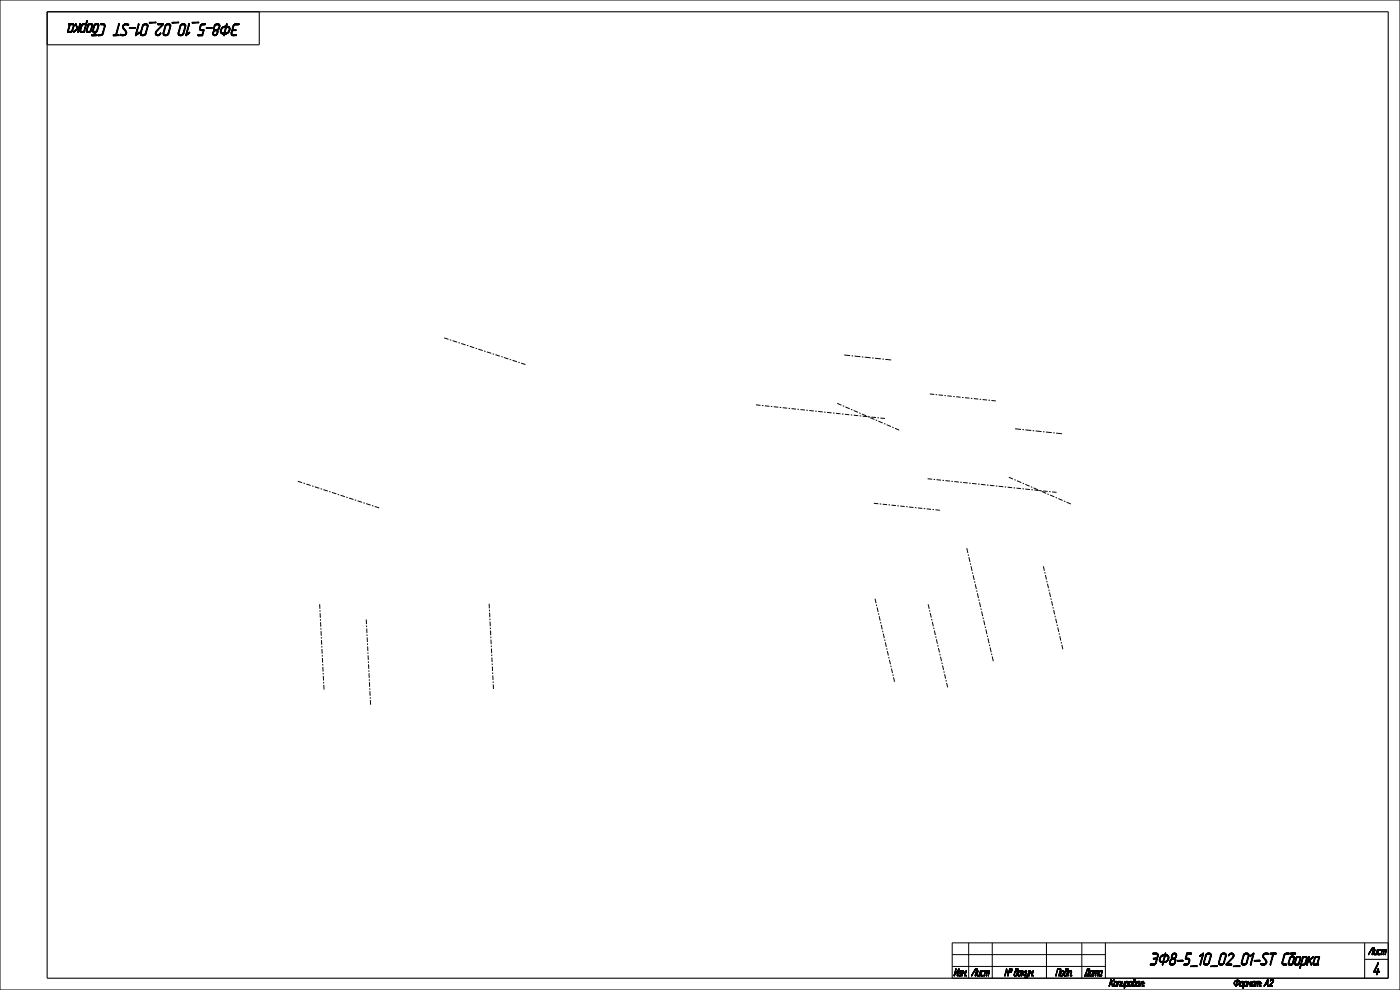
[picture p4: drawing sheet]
<svg xmlns="http://www.w3.org/2000/svg" width="594mm" height="420mm" viewBox="0 0 594 420" stroke-linecap="round" stroke-linejoin="round" font-family="sans-serif">
<defs><g id="words">
<g font-size="7.3">
<text x="49.3" y="10.1" transform="rotate(-180 49.3 10.1)">Сборка</text>
<text x="109.8" y="10.1" transform="rotate(-180 109.8 10.1)">ЭФ8-5_10_02_01-ST</text>
<text x="479.7" y="409.4">ЭФ8-5_10_02_01-ST</text>
<text x="539.2" y="409.4">Сборка</text>
<text x="581.9" y="413.5">4</text>
</g>
<g font-size="4.4">
<text x="580.6" y="405">Лист</text>
<text x="402.6" y="414">Изм.</text>
<text x="411" y="414">Лист</text>
<text x="422.5" y="414">№ докум.</text>
<text x="445.6" y="414">Подп.</text>
<text x="459.2" y="414">Дата</text>
<text x="470.5" y="418.5">Копировал:</text>
</g>
</g></defs>
<g fill="#000">
<path d="M523.5 417.1l.3-.1zM523.5 417.2l.3-.1zM523.5 417.3h.3zM523.6 417l.2-.2zM523.6 417.5h.3zM523.6 416.8l.3-.1zM523.6 417.6h.4zM523.7 416.6l.3-.1zM523.7 417.6h.5zM523.8 416.5l.2-.1zM523.5 417.1h.3zM523.5 417.2l.3 .1z"/>
<path d="M523.6 417h.2zM523.6 416.8v.2zM523.9 416.3l.4-.1zM523.6 416.8l.3-.2zM523.7 416.6h.2zM523.9 417.8h1.3zM524 416.2h.5zM523.8 416.5l.4-.2zM523.9 416.3h.3zM523.8 417.7h.5zM524.2 416.1h1.6zM524.1 417.9l.9-.1z"/>
<path d="M523.8 417.7h.7zM524.6 417.9l-.3 .5zM524.3 418.5l.2-.1zM524.4 416h1.3zM523.9 416.3l.5-.1zM524 416.2h.4zM524.2 417.9l.8-.1zM525.1 416.2l-.4 1.5h-.2zM523.8 417.7h.9zM524.5 415.9h1zM524.3 418.4h.2zM524.5 416.2l1.3-.1z"/>
<path d="M524.4 417.9l.6-.1zM524.4 417.9l-.1 .5zM523.8 417.7h1.1zM524.6 416.2l1.2-.1zM524.6 417.9l.4-.1zM525.2 415.6l-.3 .3zM524.5 415.9h.6zM524.5 415.9h.4zM524.9 417.7l.6-.1zM525 415.6h.2zM524.9 416.2l.9-.1zM524.9 416.2h.2l-.6 1.5z"/>
<path d="M524.5 415.9h.8zM524.1 417.9l1-.1zM523.9 417.8h1.2zM525.2 417.6l.5-.1zM525 415.6h.2l-.3 .3zM525.1 416.2l.7-.1zM523.8 417.7h1.6zM523.9 417.8l1.5-.1zM525.3 416.2l.5-.1zM525.4 416.2h.5zM525.5 417.3h.3zM525.4 417.5l.4-.2z"/>
<path d="M524.4 416l1.1-.1zM525 417.6h.5zM525.6 417.3l.3-.1zM525.5 416.2h.4zM525.6 416.2l.4 .1zM524.2 416.1l1.5-.1zM525.7 417.1l.2-.1zM525.3 417.5h.4zM525.7 416.3l.3 .1zM525.7 417l.3-.2zM525.8 416.4l.2 .1zM525.8 416.8l.2-.1z"/>
<path d="M524 416.2l1.8-.1zM525.8 416.6l.2-.1zM525.8 416.7l.2-.1zM525.7 417.1l.2 .1zM525.8 416.8h.2l-.3 .2zM526.6 416.8l-.4 1.3h-.2zM526 418.2h.3zM526 418.3h.4zM525.8 416.6h.2zM525.8 416.7h.2zM526.1 418.4l1.1-.1zM526.1 418.5l1-.1z"/>
<path d="M526.2 418.5h.8zM526 418.2l.2-.1zM526 418.1h.2zM526 418.3h.3zM526.3 416.8l.3-.1zM526.3 418.5h.6zM526.4 416.7l.3-.1zM526.4 416.6h.3zM526.1 418.4l.7-.1zM526.5 416.5l1-.1zM526.5 416.5h1.1zM526.3 416.8h.3l-.6 1.3z"/>
<path d="M526.4 416.7h.2zM526.7 416.4h.8zM526.5 416.6l1.1-.1zM526.4 416.6h.4zM526.8 418.3l.4-.1zM526.7 416.4h.6zM526.2 418.5h.7zM527 418.2h.3zM526.1 418.5h.9zM527.1 418.2l.2-.1zM527.6 416.8l-.3 1.3h-.2zM526.1 418.4h1z"/>
<path d="M526.8 416.6l.8-.1zM527.2 416.6h.4zM526.9 418.3l.3-.1zM526.7 416.4h.7zM527.1 418.1h.2zM527.7 418.5l-.3 .7zM527.3 416.6h.3zM527.4 416.6h.2zM527.4 416.7h.2zM527.4 416.8l.2-.1zM526.6 416.4h.9zM527.4 416.6l.2 .1z"/>
<path d="M527.4 416.8h.2l-.5 1.3zM527.8 418.3h.6l-.7 .2zM527.8 418.3l-.4 .9zM528 416.5h1.2zM528.1 416.4h1zM528.1 416.4h.8zM528.2 416.6l-.8 2.6zM528 416.5l-.6 2.7zM527.7 418.5h.9zM527.7 418.5l.8-.2zM528.5 418.3l.4-.1zM527.7 418.5l1.1-.2z"/>
<path d="M528.6 418.2h.3zM527.7 418.5h1zM528.7 418.2l.2-.1zM529.3 416.8l-.4 1.3h-.2zM527.7 418.5l1-.1zM528.2 416.6l1-.1zM528.9 416.6h.4zM528.7 418.2h.2zM528.1 416.4h.9zM528.7 418.1h.2zM529 416.6h.3zM529 416.7h.3z"/>
<path d="M529 416.8l.3-.1zM529.7 416.8l-.6 1.6zM529.1 418.4h.2zM529 416.6l.3 .1zM529 416.8h.3l-.6 1.3zM529.5 416.5l.3-.1-.1 .4zM529.8 416.4l.3 .8-.4-.4zM529.5 416.5l.2 .3-.6 1.6zM530.1 417.2l.6-.4-.8 .7zM529.9 417.5l.8-.7zM529.7 416.8l.4 .4-.2 .3zM531.1 416.5l-.8 1.9z"/>
<path d="M531.1 416.5l-.5 1.9h-.3zM530.3 418.5l.3-.1zM530.3 418.4h.3zM531.5 416.8l-.4 1.3h-.2zM530.9 418.2h.3zM530.9 418.3h.4zM530.1 417.2l1-.8zM530.9 416.4l-.8 .8zM530.1 417.2l1-.7zM531 418.5l.9-.1zM531.1 418.5l.8-.1zM530.9 418.2l.2-.1z"/>
<path d="M530.9 418.1h.2zM530.9 418.3h.3zM531.2 416.8l.3-.1zM531.2 418.5h.7zM531.3 416.7l.3-.1zM531.3 416.6h.3zM530.9 418.4l.8-.1zM531.4 416.6l1.2-.1zM531.2 416.8h.3l-.6 1.3zM531.3 416.7h.2zM531.5 416.4h1.1zM531.6 416.4h1z"/>
<path d="M531.3 416.6h.4zM531.4 416.6h.3zM531.7 418.3h.6zM530.9 418.4l1.4-.1zM531.6 416.4h.9zM531.8 418.3l.4-.1zM531.8 418.3h.4zM531.1 418.5h.8zM532 418.2h.2zM532.4 416.6l.2-.1-.6 1.6zM532.6 416.5l-.4 1.6h-.2zM530.9 418.4h1.5z"/>
<path d="M532 418.4h.4zM531 418.5l1-.1zM530.9 418.4h1.1zM532.1 418.4h.3zM532.1 418.5l.3-.1zM532 418.2l.2-.1zM532 418.1h.2zM531.9 418.2h.3zM531.7 418.3h.5zM530.9 418.4l1.5-.1zM532.1 418.5h.2zM531.7 416.6l.9-.1z"/>
<path d="M533.2 416.6l-.5 1.8h-.2zM532.5 418.4h.2zM532.5 418.5h.2zM531.4 416.5l1.2-.1zM532.5 418.4l.2 .1zM533 416.5h1.8zM533 416.4h1.7zM533 416.4h1.5zM533 416.5l-.5 1.9zM534 416.6l-.6 1.8zM533.4 418.5l.2-.1zM533.4 418.5h.2z"/>
<path d="M533.2 416.6l1.6-.1zM533.8 416.6l1-.1zM533.8 416.6h.2l-.6 1.8zM534.2 418.5l.2-.1zM534.8 416.8l-.6 1.6zM534 416.6l.8-.1zM534.5 416.6h.3zM533 416.4h1.6zM534.6 416.6l.3 .1zM534.6 416.7h.3zM534.6 416.8l.3-.1zM534.6 416.8l-.4 1.6z"/>
<path d="M534.8 418.3h.3zM534.9 418.3l.2-.1zM535.1 417.2h.3zM535.1 417.3l.2-.1zM536.9 417.7l-.6 .7zM537 417.4h.8l-.9 .3zM537 417.4l-.7 1zM537.7 415.6h.3zM537.7 416l-1.4 2.4zM538 415.6l-.2 1.8zM536.9 417.7l.9-.3v.3zM537.8 418.4h.2z"/>
<path d="M538 415.6l-1.7 2.8zM537.7 415.6h.3l-1.7 2.8zM537.8 418.4l.2 .1zM537.8 417.7l.2 .7h-.2zM538.3 418.4h1.5zM538.3 418.5h1.5zM538.4 418.3h1.4zM538.4 418.5h1.4zM538.4 418.3h1.3zM539 416h.2zM538.9 416h.3zM538.9 416.1l.3-.1z"/>
<path d="M539 415.9l.4-.1zM539.1 415.8l.5-.1zM539 416l.3-.1zM539 415.9h.3zM539.3 415.6l.7-.1zM539.3 415.6h.9zM539.1 415.8h.3zM539.6 415.5h.4zM539.2 415.7l1-.1zM539.7 415.7h.6zM539.1 415.8l.6-.1zM539.2 415.7h.5z"/>
<path d="M539.6 415.5h.3zM539.6 415.5h.2zM538.3 418.4l1.5 .1zM539.8 415.7h.5zM539.9 415.8h.4zM540 416.5l.3-.1zM540 416.6l.3-.2zM539.4 415.6l.6-.1zM540 415.8h.3zM540.1 415.9h.3zM540.1 416.4l.2-.1zM540.1 415.9l.3 .1z"/>
<path d="M540.1 416.3l.3-.1zM538.4 418.3l1.7-1.6zM540.2 416l.2 .1zM540.2 416.2h.2zM540.2 416.1h.2zM538.4 418.3l1.8-1.7zM540 416.6h.2l-1.8 1.7zM540.1 416.4h.2zM540.1 416.3h.2zM540.2 416.1l.2 .1z"/>
</g>
<g fill="none" stroke="#000" stroke-width=".42">
<path d="M0 0h594v420h-594zM188.4 143.4h.1M188.4 143.4l1.9 .6M190.9 144.2l.6 .1M191.5 144.3h.1M192.1 144.5l1.8 .6M194.5 145.3l.6 .2M195.7 145.7l1.9 .6M198.1 146.5l.6 .2M199.3 146.9l1.9 .6M201.8 147.7l.6 .2M203 148.1l1.8 .6"/>
<path d="M205.4 148.9l.6 .2M206.6 149.3l1.8 .6M209 150.1l.6 .2M210.2 150.5l1.9 .6M212.7 151.3l.5 .2M213.8 151.7l1.9 .6M216.3 152.5l.6 .2M217.5 152.9l1.8 .6M219.9 153.7l.6 .2M221.1 154l1.8 .7M358.2 150.6l2.5 .3M361.3 150.9l.6 .1"/>
<path d="M361.9 151h.1M362.6 151.1l2.5 .2M365.7 151.4l.6 .1M366.9 151.5l2.5 .3M370 151.9h.6M371.3 152l2.5 .2M374.4 152.3l.6 .1M375.6 152.4l2.5 .3M320.8 171.8l1.9 .2M323.3 172l.6 .1M324.5 172.2l1.9 .2M327.1 172.4l.6 .1"/>
<path d="M328.3 172.6l1.9 .2M330.8 172.8l.6 .1M332.1 173l1.9 .2M334.6 173.2l.6 .1M335.8 173.4l2 .2M338.4 173.6l.6 .1M339.6 173.8l1.9 .2M342.1 174l.7 .1M343.4 174.2l1.9 .2M345.9 174.4l.6 .1M347.1 174.6l2 .2M349.7 174.8l.6 .1"/>
<path d="M350.9 175l1.9 .2M353.4 175.2l.7 .1M354.7 175.4l1.9 .2M355.2 171.1l1.8 .8M357.2 175.6l.6 .1M357.6 172.1l.5 .3M358.5 175.7l1.9 .3M358.7 172.6l1.8 .8M361 176l.6 .1M361.1 173.6l.5 .3M362.2 174.1l1.8 .8M362.2 176.1l1.9 .3"/>
<path d="M364.6 175.2l.5 .2M364.8 176.4l.6 .1M365.7 175.7l1.8 .7M366 176.5l1.9 .2M368.1 176.7l.5 .2M368.5 176.8l.6 .1M369.2 177.2l1.8 .7M369.8 176.9l1.9 .2M371.6 178.2l.5 .2M372.3 177.2l.6 .1M372.7 178.7l1.8 .8M373.5 177.3l2 .2"/>
<path d="M375.1 179.7l.5 .2M394.5 167.1l1.9 .2M397 167.4l.6 .1M398.2 167.5l1.9 .2M400.7 167.8l.6 .1M402 167.9l1.8 .2M404.5 168.2l.6 .1M405.7 168.3l1.9 .2M408.2 168.6l.6 .1M409.4 168.7l1.9 .2M411.9 169h.6M413.2 169.1l1.8 .2"/>
<path d="M415.7 169.4h.6M416.9 169.5l1.9 .2M419.4 169.8h.1M419.4 169.8h.6M420.6 169.9l1.9 .2M422.5 170.1h.1M376.2 180.2l1.8 .8M378.6 181.2l.6 .3M379.7 181.7l1.8 .8M430.7 181.9h.1M430.7 181.9l2.5 .3M433.8 182.2l.6 .1"/>
<path d="M434.4 182.3h.1M435.1 182.4l2.5 .2M438.2 182.7l.6 .1M439.4 182.8l2.5 .3M442.5 183.2h.6M443.8 183.3l2.5 .3M446.9 183.6l.6 .1M448.1 183.7l2.5 .3M126.3 204.2h.1M126.3 204.2l1.9 .6M128.8 205l.6 .2M129.4 205.2h.1"/>
<path d="M130 205.4l1.8 .6M132.4 206.2l.6 .1M133.6 206.5l1.9 .6M136 207.3l.6 .2M137.2 207.7l1.9 .6M139.7 208.5l.6 .2M140.9 208.9l1.8 .6M143.3 209.7l.6 .2M144.5 210.1l1.8 .6M146.9 210.9l.6 .2M148.1 211.3l1.9 .6M150.6 212.1l.6 .2"/>
<path d="M151.7 212.5l1.9 .6M154.2 213.3l.6 .2M155.4 213.7l1.8 .6M157.8 214.5l.6 .2M159 214.9l1.9 .6M370.8 213.5l1.8 .2M373.3 213.8h.6M374.5 213.9l1.9 .2M377 214.2h.6M378.2 214.3l1.9 .2M380.7 214.6h.7M382 214.7l1.8 .2"/>
<path d="M384.5 215h.6M385.7 215.1l1.9 .2M388.2 215.4h.6M389.4 215.5l1.9 .2M391.9 215.7l.6 .1M393.2 215.9l1.8 .2M393.6 203.1h.1M393.6 203.1l1.9 .2M395.7 216.1h.1M395.7 216.1l.6 .1M396.1 203.4h.6M396.7 203.4h.1"/>
<path d="M396.9 216.3l1.9 .2M397.4 203.5l1.9 .2M398.8 216.5h.1M399.9 203.8h.6M401.1 203.9l1.9 .2M403.7 204.2h.6M404.9 204.3l1.9 .2M407.4 204.6h.6M408.7 204.7l1.9 .2M411.2 205h.6M412.4 205.1l2 .2M415 205.4h.6"/>
<path d="M416.2 205.5l1.9 .2M418.7 205.8h.7M420 205.9l1.9 .2M422.5 206.2h.6M423.7 206.3l2 .2M426.3 206.6h.6M427.5 206.7l1.9 .2M428 202.5l1.8 .7M430.1 207h.6M430.4 203.5l.6 .2M431.3 207.1l1.9 .2M431.5 204l1.8 .7"/>
<path d="M433.8 207.4h.6M433.9 205l.6 .2M435 205.5l1.8 .8M435.1 207.5l1.9 .2M437.4 206.5l.6 .2M437.6 207.8h.6M438.5 207l1.8 .8M438.8 207.9l1.9 .2M440.9 208l.6 .3M441.4 208.2h.6M442 208.5l1.8 .8M442.6 208.3l1.9 .2"/>
<path d="M444.4 209.5l.6 .3M445.1 208.6h.7M445.5 210l1.8 .8M446.4 208.7l1.9 .2M447.9 211l.6 .3M449.1 211.5l1.7 .8M451.4 212.5l.6 .3M452.6 213l1.7 .8M410.2 232.5l.5 2.1M410.2 232.5h.1M410.8 235.2l.1 .6M411.1 236.4l.5 2"/>
<path d="M411.7 239l.1 .6M135.6 256.3l.1 2M135.8 258.9v.6M207.5 256.1l.1 2M207.7 258.7v.6M207.7 259.9l.1 2M371.3 254l.4 1.9M371.9 256.5l.1 .6M372.1 257.7l.5 1.9M393.8 256.4l.5 1.9M394.4 258.9l.1 .6M412 240.2l.5 2"/>
<path d="M412.6 242.8l.1 .6M412.9 244l.5 2.1M413.5 246.7l.1 .6M413.8 247.9l.5 2M414.4 250.5l.1 .6M414.7 251.7l.5 2M415.3 254.3l.1 .6M415.6 255.5l.5 2M416.2 258.1l.1 .7M416.5 259.4l.5 2M442.7 240.2l.4 1.9M443.3 242.7l.1 .6"/>
<path d="M443.6 243.9l.4 1.9M444.1 246.4l.2 .6M444.4 247.7l.5 1.8M445 250.1l.2 .7M445.3 251.4l.4 1.8M445.9 253.9l.1 .6M446.2 255.1l.4 1.8M446.8 257.6l.1 .6M447 258.8l.5 1.9M135.8 260.1l.1 2M135.9 262.7l.1 .6M136 263.9l.1 2"/>
<path d="M136.1 266.5l.1 .6M136.2 267.7l.1 2M136.3 270.3l.1 .6M136.4 271.5l.1 2M136.5 274.1l.1 .6M136.6 275.4l.1 1.9M136.7 277.9l.1 .6M136.8 279.2l.1 1.9M155.4 262.8l.1 2M155.5 265.4l.1 .6M155.6 266.6l.1 2M155.7 269.2l.1 .6"/>
<path d="M155.8 270.4l.1 2M155.9 273v.6M156 274.2l.1 2M156.1 276.8v.6M156.2 278l.1 2M207.9 262.5v.6M207.9 263.7l.1 2M208 266.3l.1 .6M208.1 267.5l.1 2M208.2 270.1l.1 .6M208.3 271.3l.1 2M208.4 273.9l.1 .6"/>
<path d="M208.5 275.1l.1 2M208.6 277.7l.1 .6M208.7 278.9l.1 2M372.7 260.2l.2 .6M373 261.4l.5 1.9M373.6 263.9l.1 .6M373.9 265.1l.4 1.9M374.5 267.6l.1 .6M374.8 268.8l.4 1.9M375.3 271.3l.2 .6M375.6 272.5l.5 1.9M376.2 275l.1 .6"/>
<path d="M376.5 276.2l.4 1.9M377.1 278.7l.1 .6M377.4 279.9l.4 1.9M394.7 260.1l.4 1.9M395.3 262.6l.1 .6M395.6 263.8l.4 1.9M396.1 266.3l.2 .6M396.4 267.5l.5 1.9M397 270l.2 .6M397.3 271.2l.4 1.9M397.9 273.7l.1 .6M398.2 274.9l.4 1.9"/>
<path d="M398.7 277.4l.2 .6M399 278.6l.5 1.9M417.1 262l.1 .6M417.4 263.2l.5 2M418 265.8l.1 .6M418.3 267l.5 2M418.9 269.6l.1 .6M419.2 270.8l.5 2.1M419.8 273.5l.1 .6M420.1 274.7l.5 2M420.7 277.3l.1 .6M421 278.5l.5 2"/>
<path d="M447.6 261.3l.2 .6M447.9 262.5l.5 1.9M448.5 265l.1 .6M448.8 266.2l.4 1.9M449.4 268.7l.1 .6M449.7 269.9l.4 1.9M450.2 272.4l.2 .6M450.5 273.6l.5 1.9M136.9 281.7l.1 .6M137 283l.1 1.9M137.1 285.5v.6M137.2 286.8l.1 1.9"/>
<path d="M137.3 289.3v.6M137.4 290.6l.1 1.9M156.3 280.6v.6M156.4 281.8l.1 2M156.5 284.4v.6M156.6 285.6l.1 2M156.7 288.2v.6M156.8 289.4l.1 2M156.9 292v.6M156.9 293.2l.1 2M157.1 295.8v.6M157.1 297l.1 2"/>
<path d="M208.8 281.5l.1 .6M208.9 282.7l.1 2M209 285.3v.6M209.1 286.5l.1 2M209.2 289.1v.6M209.3 290.3l.1 2M377.9 282.4l.2 .6M378.2 283.6l.5 1.9M378.8 286.1l.2 .6M379.1 287.3l.4 1.9M399.6 281.1l.2 .6M399.9 282.3l.4 1.9"/>
<path d="M400.5 284.8l.1 .6M400.8 286l.4 1.9M401.4 288.5l.1 .6M401.6 289.7l.5 1.9M404 400h185v15h-185zM411 400v15M421 400v15M444 400v15M459 400v15M469 400v15M579 400v15M404 405h65"/>
<path d="M404 410h65M523.5 417.1l.3-.1zM523.5 417.1h.3zM523.5 417.2l.3-.1zM523.5 417.2l.3 .1zM523.5 417.3h.3zM523.6 417l.2-.2zM523.6 417h.2zM523.6 417.5h.3zM523.6 416.8l.3-.2zM523.6 416.8l.3-.1zM523.6 416.8v.2z"/>
<path d="M523.6 417.6h.4zM523.7 416.6l.3-.1zM523.7 416.6h.2zM523.7 417.6h.5zM523.8 416.5l.4-.2zM523.8 416.5l.2-.1zM524 416.5h.1M523.8 417.7h1.1zM523.8 417.7h.9zM523.8 417.7h.7zM523.8 417.7h.5zM523.8 417.7h1.6z"/>
<path d="M523.9 416.3l.5-.1zM523.9 416.3l.4-.1zM523.9 416.3h.3zM523.9 417.8l1.5-.1zM523.9 417.8h1.3zM523.9 417.8h1.2zM524 416.2l1.8-.1zM524 416.2h.5zM524 416.2h.4zM524.1 417.9l1-.1zM524.1 417.9l.9-.1zM524.2 416.1l1.5-.1z"/>
<path d="M524.2 416.1h1.6zM524.2 417.9l.8-.1zM524.3 418.4h.2zM524.3 418.5l.2-.1zM524.5 418.5h.1M524.3 418.5h.1M524.4 416l1.1-.1zM524.4 416h1.3zM524.4 418.5h.1M524.4 417.9l.6-.1zM524.4 417.9l-.1 .5zM524.5 415.9h.8z"/>
<path d="M524.5 415.9h.6zM524.5 415.9h.4zM524.5 415.9h1zM524.5 416.2l1.3-.1zM524.6 416.2l1.2-.1zM524.6 417.9l.4-.1zM524.6 417.9l-.3 .5zM524.9 416.2l.9-.1zM524.9 416.2h.2l-.6 1.5zM524.9 417.9h.1M524.9 417.7l.6-.1zM525 415.6h.2z"/>
<path d="M525 415.6h.2l-.3 .3zM525 415.6h.1M525.2 415.6h.1M525.1 415.5h.1M525 415.5h.1M525.2 415.5h.1M525 417.6h.5zM525.1 416.2l.7-.1zM525.1 416.2l-.4 1.5h-.2zM525.2 417.6l.5-.1zM525.2 415.6l-.3 .3zM525.3 417.5h.4z"/>
<path d="M525.3 416.2l.5-.1zM525.4 416.2h.5zM525.4 417.5l.4-.2zM525.5 417.3h.3zM525.5 416.2h.4zM525.6 417.3l.3-.1zM525.8 417.3h.1M525.6 416.2l.4 .1zM525.7 417.1l.2-.1zM525.7 417.1l.2 .1zM525.7 416.3l.3 .1zM525.7 417l.3-.2z"/>
<path d="M525.9 417h.1M525.8 416.4l.2 .1zM525.8 416.8l.2-.1zM525.8 416.8h.2l-.3 .2zM525.8 416.6l.2-.1zM525.8 416.6h.2zM525.8 416.7l.2-.1zM525.8 416.7h.2zM526 418.2l.2-.1zM526 418.1h.2zM526 418.2h.3zM526 418.3h.3z"/>
<path d="M526 418.3h.4zM526.1 418.4l1.1-.1zM526.1 418.4l.7-.1zM526.1 418.4h1zM526.1 418.5l1-.1zM526.1 418.5h.9zM526.2 418.5h.8zM526.2 418.5h.7zM526.3 418.5h.6zM526.3 416.8l.3-.1zM526.3 416.8h.3l-.6 1.3zM526.4 416.7l.3-.1z"/>
<path d="M526.4 416.7h.2zM526.4 416.6h.4zM526.4 416.6h.3zM526.5 416.6l1.1-.1zM526.5 416.5l1-.1zM526.5 416.5h1.1zM526.6 416.8l-.4 1.3h-.2zM526.6 416.4h.9zM526.7 416.4h.7zM526.7 416.4h.6zM526.9 416.4h.1M526.7 416.4h.8z"/>
<path d="M526.8 418.5h.1M526.8 416.6l.8-.1zM526.8 418.3l.4-.1zM526.9 418.3l.3-.1zM527 418.2h.3zM527.1 418.2l.2-.1zM527.1 418.1h.2zM527.2 416.6h.4zM527.3 416.6h.3zM527.6 419.2h.1M527.4 419.3h.1M527.6 419.3h.1"/>
<path d="M527.4 416.6h.2zM527.4 416.6l.2 .1zM527.5 419.3h.1M527.4 416.7h.2zM527.4 416.8l.2-.1zM527.4 416.8h.2l-.5 1.3zM527.6 416.8l-.3 1.3h-.2zM527.7 418.5h.9zM527.7 418.5h1zM527.7 418.5l1-.1zM527.7 418.5l1.1-.2zM527.7 418.5l.8-.2z"/>
<path d="M527.7 418.5l-.3 .7zM527.8 418.3h.6l-.7 .2zM527.8 418.3l-.4 .9zM528 416.5h1.2zM528 416.5l-.6 2.7zM528.1 416.4h1zM528.1 416.4h.9zM528.1 416.4h.8zM528.2 416.4h.1M528.2 416.6l1-.1zM528.2 416.6l-.8 2.6zM528.4 418.5h.1"/>
<path d="M528.5 418.3l.4-.1zM528.6 418.2h.3zM528.7 418.2l.2-.1zM528.7 418.2h.2zM528.7 418.1h.2zM528.9 416.6h.4zM529 416.6h.3zM529 416.6l.3 .1zM529 416.7h.3zM529 416.8l.3-.1zM529 416.8h.3l-.6 1.3zM529.3 418.4h.1"/>
<path d="M529.1 418.4h.2zM529.3 418.5h.1M529.1 418.5h.1M529.2 418.5h.1M529.3 416.8l-.4 1.3h-.2zM529.5 416.5l.3-.1-.1 .4zM529.5 416.5l.2 .3-.6 1.6zM529.6 416.4h.1M529.8 416.4h.1M529.7 416.4h.1M529.7 416.8l.4 .4-.2 .3zM529.7 416.8l-.6 1.6z"/>
<path d="M529.8 416.4l.3 .8-.4-.4zM529.9 417.5l.8-.7zM530.1 417.5h.1M530 417.5h.1M530.1 417.2l1-.7zM530.1 417.2l1-.8zM530.1 417.2l.6-.4-.8 .7zM530.3 418.4h.3zM530.3 418.5l.3-.1zM530.6 418.5h.1M530.4 418.5h.1M530.5 418.5h.1"/>
<path d="M531 416.4h.1M530.9 416.4h.1M530.9 416.4l-.8 .8zM530.9 418.2l.2-.1zM530.9 418.1h.2zM530.9 418.2h.3zM530.9 418.3h.3zM530.9 418.3h.4zM530.9 418.4l1.5-.1zM530.9 418.4l1.4-.1zM530.9 418.4l.8-.1zM530.9 418.4h1.5z"/>
<path d="M530.9 418.4h1.1zM531 418.5l1-.1zM531 418.5l.9-.1zM531.1 416.5l-.8 1.9zM531.1 416.5l-.5 1.9h-.3zM531.1 418.5l.8-.1zM531.1 418.5h.8zM531.2 418.5h.7zM531.2 416.8l.3-.1zM531.2 416.8h.3l-.6 1.3zM531.3 416.7l.3-.1zM531.3 416.7h.2z"/>
<path d="M531.3 416.6h.4zM531.3 416.6h.3zM531.4 416.6h.3zM531.4 416.6l1.2-.1zM531.4 416.5l1.2-.1zM531.5 416.8l-.4 1.3h-.2zM531.5 416.4h1.1zM531.6 416.4h1zM531.6 416.4h.9zM531.8 416.4h.1M531.7 418.5h.1M531.7 416.6l.9-.1z"/>
<path d="M531.7 418.3h.5zM531.7 418.3h.6zM531.8 418.3l.4-.1zM531.8 418.3h.4zM531.9 418.2h.3zM532 418.2l.2-.1zM532 418.2h.2zM532 418.1h.2zM532 418.4h.4zM532.1 418.4h.3zM532.1 418.5l.3-.1zM532.1 418.5h.2z"/>
<path d="M532.3 418.5h.1M532.2 418.5h.1M532.4 416.6l.2-.1-.6 1.6zM532.5 418.4h.2zM532.5 418.4l.2 .1zM532.5 418.5h.2zM532.5 418.5h.1M532.7 418.5h.1M532.6 418.5h.1M532.6 416.5l-.4 1.6h-.2zM533 416.5h1.8zM533 416.5l-.5 1.9z"/>
<path d="M533 416.4h1.7zM533 416.4h1.6zM533 416.4h1.5zM533.1 416.4h.1M533.2 416.6l1.6-.1zM533.2 416.6l-.5 1.8h-.2zM533.6 418.4h.1M533.4 418.5l.2-.1zM533.6 418.5h.1M533.4 418.5h.2zM533.5 418.5h.1M533.4 418.5h.1"/>
<path d="M533.8 416.6l1-.1zM533.8 416.6h.2l-.6 1.8zM534 416.6l.8-.1zM534 416.6l-.6 1.8zM534.2 418.5l.2-.1zM534.4 418.5h.1M534.4 418.4h.1M534.2 418.5h.1M534.3 418.5h.1M534.5 416.6h.3zM534.6 416.6l.3 .1zM534.6 416.7h.3z"/>
<path d="M534.6 416.8l.3-.1zM534.6 416.8l-.4 1.6zM534.8 416.8l-.6 1.6zM534.8 418.3h.3zM535.1 418.3h.1M534.9 418.2h.1M535.1 418.2h.1M534.9 418.3l.2-.1zM534.9 418.4h.1M535 418.4h.1M535 418.2h.1M535.1 417.2h.3z"/>
<path d="M535.3 417.2h.1M535.1 417.3l.2-.1zM535.3 417.3h.1M535.1 417.2h.1M535.3 417.1h.1M535.2 417.1h.1M535.2 417.3h.1M536.3 418.4h.1M536.5 418.4h.1M536.3 418.5h.1M536.5 418.5h.1M536.4 418.5h.1"/>
<path d="M536.9 417.7l.9-.3v.3zM536.9 417.7l-.6 .7zM537 417.4h.8l-.9 .3zM537 417.4l-.7 1zM537.7 415.6h.3zM537.7 416l-1.4 2.4zM537.7 415.6h.3l-1.7 2.8zM538 415.5h.1M537.8 415.5h.1M537.8 418.4h.2zM537.8 417.7l.2 .7h-.2zM537.8 418.4l.2 .1z"/>
<path d="M537.9 415.5h.1M537.8 418.5h.1M538 418.5h.1M537.9 418.5h.1M537.9 415.6v2.8M538 415.6l-1.7 2.8zM538 415.6l-.2 1.8zM538 415.6l-.2 2.1zM538 415.6v2.8l-.2-.7zM538.3 418.4h1.5zM538.3 418.4l1.5 .1zM538.3 418.5h1.5z"/>
<path d="M538.4 418.3h1.4zM538.4 418.3h1.3zM538.4 418.3l1.7-1.6zM538.4 418.3l1.8-1.7zM538.4 418.5h1.4zM538.9 416h.3zM538.9 416.1l.3-.1zM539.2 416.1h.1M539 416l.3-.1zM539 416h.2zM539 416.1h.1M539.1 416.1h.1"/>
<path d="M539 416.2h.1M539 415.9l.4-.1zM539 415.9h.3zM539.1 415.8l.6-.1zM539.1 415.8l.5-.1zM539.1 415.8h.3zM539.2 415.7l1-.1zM539.2 415.7h.5zM539.3 415.6l.7-.1zM539.3 415.6h.9zM539.4 415.6l.6-.1zM539.6 415.5h.3z"/>
<path d="M539.6 415.5h.2zM539.6 415.5h.4zM539.7 418.5h.1M539.7 415.7h.6zM539.8 415.7h.5zM539.9 415.8h.4zM540 416.6l.3-.2zM540 416.6h.2l-1.8 1.7zM540 415.8h.3zM540 416.5l.3-.1zM540.1 415.9h.3zM540.1 416.4l.2-.1z"/>
<path d="M540.1 416.4h.2zM540.1 415.9l.3 .1zM540.1 416.3l.3-.1zM540.1 416.3h.2zM540.2 416l.2 .1zM540.2 416.2h.2zM540.2 416.1h.2zM540.2 416.1l.2 .1zM579 407h10"/>
</g>
<path d="M20 5h569v410h-569zM110 5v14h-90" fill="none" stroke="#000" stroke-width=".45"/>
<use href="#words"/>
</svg>
